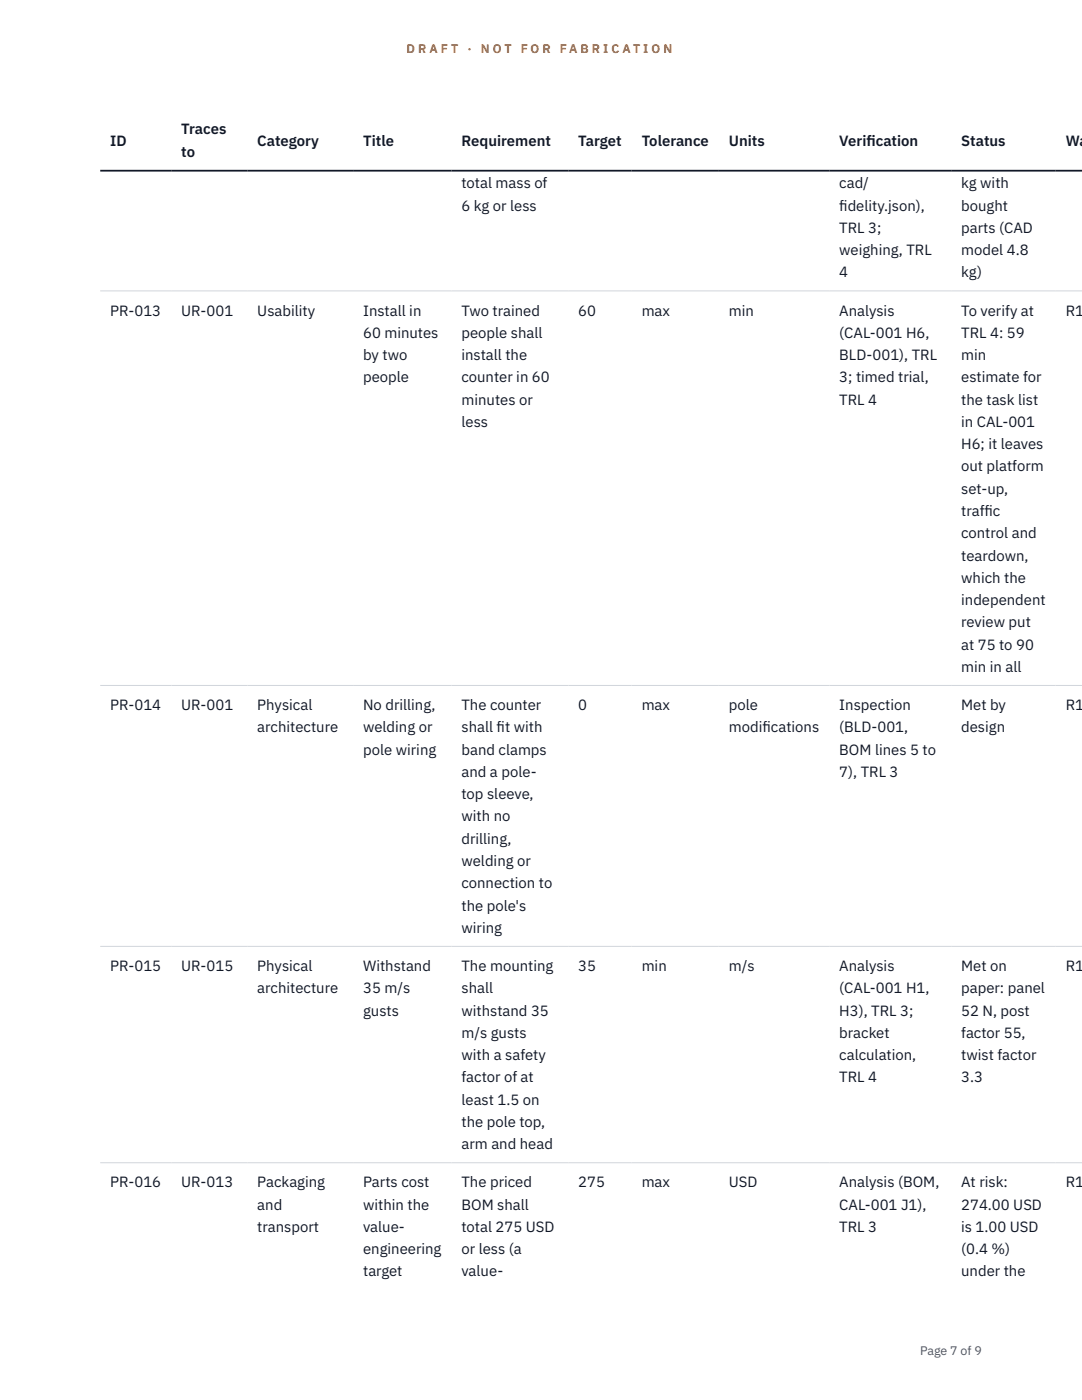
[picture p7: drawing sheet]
<svg xmlns="http://www.w3.org/2000/svg" width="216mm" height="279mm" viewBox="0 0 216 279" stroke-linecap="round" stroke-linejoin="round" font-family="sans-serif">
<defs><g id="words">
<g font-size="3" fill="#111827">
<text x="22" y="29.1">ID</text>
<text x="36.2" y="26.8">Traces</text>
<text x="51.3" y="29.1">Category</text>
<text x="72.5" y="29.1">Title</text>
<text x="92.1" y="29.1">Requirement</text>
<text x="115.4" y="29.1">Target</text>
<text x="128" y="29.1">Tolerance</text>
<text x="145.4" y="29.1">Units</text>
<text x="167.5" y="29.1">Verif</text>
<text x="172.9" y="29.1">ication</text>
<text x="191.8" y="29.1">Status</text>
<text x="212.7" y="29.1">Wa</text>
<text x="36.2" y="31.3">to</text>
<text x="92.1" y="37.6">total mass of</text>
<text x="167.5" y="37.6">cad/</text>
<text x="191.8" y="37.6">kg with</text>
<text x="92.1" y="42">6 kg or less</text>
<text x="167.5" y="42">f</text>
<text x="167.5" y="42">idelity.json),</text>
<text x="167.5" y="46.5">TRL 3;</text>
<text x="191.8" y="42">bought</text>
<text x="191.8" y="46.5">parts (CAD</text>
<text x="167.5" y="50.9">weighing, TRL</text>
<text x="191.8" y="50.9">model 4.8</text>
<text x="167.5" y="55.4">4</text>
<text x="191.8" y="55.4">kg)</text>
<text x="22" y="63">PR-013</text>
<text x="36.2" y="63">UR-001</text>
<text x="51.3" y="63">Usability</text>
<text x="72.5" y="63">Install in</text>
<text x="92.1" y="63">Two trained</text>
<text x="115.4" y="63">60</text>
<text x="128" y="63">max</text>
<text x="145.4" y="63">min</text>
<text x="167.5" y="63">Analysis</text>
<text x="191.8" y="63">To verify at</text>
<text x="212.7" y="63">R12</text>
<text x="72.5" y="67.4">60 minutes</text>
<text x="72.5" y="71.9">by two</text>
<text x="92.1" y="67.4">people shall</text>
<text x="92.1" y="71.9">install the</text>
<text x="167.5" y="67.4">(CAL-001 H6,</text>
<text x="167.5" y="71.9">BLD-001), TRL</text>
<text x="191.8" y="67.4">TRL 4: 59</text>
<text x="191.8" y="71.9">min</text>
<text x="72.5" y="76.3">people</text>
<text x="92.1" y="76.3">counter in 60</text>
<text x="167.5" y="76.3">3; timed trial,</text>
<text x="191.8" y="76.3">estimate for</text>
<text x="92.1" y="80.8">minutes or</text>
<text x="167.5" y="80.8">TRL 4</text>
<text x="191.8" y="80.8">the task list</text>
<text x="92.1" y="85.2">less</text>
<text x="191.8" y="85.2">in CAL-001</text>
<text x="191.8" y="89.6">H6; it leaves</text>
<text x="191.8" y="94.1">out platform</text>
<text x="191.8" y="98.5">set-up,</text>
<text x="191.8" y="103">traff</text>
<text x="191.8" y="107.4">control and</text>
<text x="196.5" y="103">ic</text>
<text x="191.8" y="111.9">teardown,</text>
<text x="191.8" y="116.3">which the</text>
<text x="191.8" y="120.8">independent</text>
<text x="191.8" y="125.2">review put</text>
<text x="191.8" y="129.7">at 75 to 90</text>
<text x="191.8" y="134.1">min in all</text>
<text x="22" y="141.7">PR-014</text>
<text x="36.2" y="141.7">UR-001</text>
<text x="51.3" y="141.7">Physical</text>
<text x="72.5" y="141.7">No drilling,</text>
<text x="92.1" y="141.7">The counter</text>
<text x="115.4" y="141.7">0</text>
<text x="128" y="141.7">max</text>
<text x="145.4" y="141.7">pole</text>
<text x="167.5" y="141.7">Inspection</text>
<text x="191.8" y="141.7">Met by</text>
<text x="212.7" y="141.7">R12</text>
<text x="51.3" y="146.2">architecture</text>
<text x="72.5" y="146.2">welding or</text>
<text x="92.1" y="146.2">shall f</text>
<text x="99.1" y="146.2">it with</text>
<text x="145.4" y="146.2">modif</text>
<text x="152.2" y="146.2">ications</text>
<text x="167.5" y="146.2">(BLD-001,</text>
<text x="191.8" y="146.2">design</text>
<text x="72.5" y="150.6">pole wiring</text>
<text x="92.1" y="150.6">band clamps</text>
<text x="92.1" y="155.1">and a pole-</text>
<text x="167.5" y="150.6">BOM lines 5 to</text>
<text x="167.5" y="155.1">7), TRL 3</text>
<text x="92.1" y="159.5">top sleeve,</text>
<text x="92.1" y="163.9">with no</text>
<text x="92.1" y="168.4">drilling,</text>
<text x="92.1" y="172.8">welding or</text>
<text x="92.1" y="177.3">connection to</text>
<text x="92.1" y="181.7">the pole's</text>
<text x="92.1" y="186.2">wiring</text>
<text x="22" y="193.8">PR-015</text>
<text x="36.2" y="193.8">UR-015</text>
<text x="51.3" y="193.8">Physical</text>
<text x="72.5" y="193.8">Withstand</text>
<text x="92.1" y="193.8">The mounting</text>
<text x="115.4" y="193.8">35</text>
<text x="128" y="193.8">min</text>
<text x="145.4" y="193.8">m/s</text>
<text x="167.5" y="193.8">Analysis</text>
<text x="191.8" y="193.8">Met on</text>
<text x="212.7" y="193.8">R12</text>
<text x="51.3" y="198.2">architecture</text>
<text x="72.5" y="198.2">35 m/s</text>
<text x="72.5" y="202.7">gusts</text>
<text x="92.1" y="198.2">shall</text>
<text x="92.1" y="202.7">withstand 35</text>
<text x="167.5" y="198.2">(CAL-001 H1,</text>
<text x="167.5" y="202.7">H3), TRL 3;</text>
<text x="191.8" y="198.2">paper: panel</text>
<text x="191.8" y="202.7">52 N, post</text>
<text x="92.1" y="207.1">m/s gusts</text>
<text x="167.5" y="207.1">bracket</text>
<text x="191.8" y="207.1">factor 55,</text>
<text x="92.1" y="211.6">with a safety</text>
<text x="167.5" y="211.6">calculation,</text>
<text x="191.8" y="211.6">twist factor</text>
<text x="92.1" y="216">factor of at</text>
<text x="92.1" y="220.5">least 1.5 on</text>
<text x="167.5" y="216">TRL 4</text>
<text x="191.8" y="216">3.3</text>
<text x="92.1" y="224.9">the pole top,</text>
<text x="92.1" y="229.4">arm and head</text>
<text x="22" y="237">PR-016</text>
<text x="36.2" y="237">UR-013</text>
<text x="51.3" y="237">Packaging</text>
<text x="72.5" y="237">Parts cost</text>
<text x="92.1" y="237">The priced</text>
<text x="115.4" y="237">275</text>
<text x="128" y="237">max</text>
<text x="145.4" y="237">USD</text>
<text x="167.5" y="237">Analysis (BOM,</text>
<text x="191.8" y="237">At risk:</text>
<text x="212.7" y="237">R13</text>
<text x="51.3" y="241.4">and</text>
<text x="51.3" y="245.9">transport</text>
<text x="72.5" y="241.4">within the</text>
<text x="72.5" y="245.9">value-</text>
<text x="92.1" y="241.4">BOM shall</text>
<text x="92.1" y="245.9">total 275 USD</text>
<text x="167.5" y="241.4">CAL-001 J1),</text>
<text x="167.5" y="245.9">TRL 3</text>
<text x="191.8" y="241.4">274.00 USD</text>
<text x="191.8" y="245.9">is 1.00 USD</text>
<text x="72.5" y="250.3">engineering</text>
<text x="92.1" y="250.3">or less (a</text>
<text x="191.8" y="250.3">(0.4 %)</text>
<text x="72.5" y="254.8">target</text>
<text x="92.1" y="254.8">value-</text>
<text x="191.8" y="254.8">under the</text>
</g>
<g font-size="2.5" fill="#b45309">
<text x="81.1" y="10.5">D R A F T</text>
<text x="93.3" y="10.5">·</text>
<text x="95.9" y="10.5">N O T</text>
<text x="103.9" y="10.5">F O R</text>
<text x="111.7" y="10.5">F A B R I C A T I O N</text>
</g>
<text font-size="2.5" fill="#4b5563" x="183.6" y="270.3">Page 7 of 9</text>
</g></defs>
<path d="M20 58.1h195.9M20 136.8h195.9M20 188.9h195.9M20 232.1h195.9" fill="none" stroke="#d1d5db" stroke-width=".2"/>
<path d="M20 34.1h195.9" fill="none" stroke="#111827" stroke-width=".35"/>
<use href="#words"/>
</svg>
